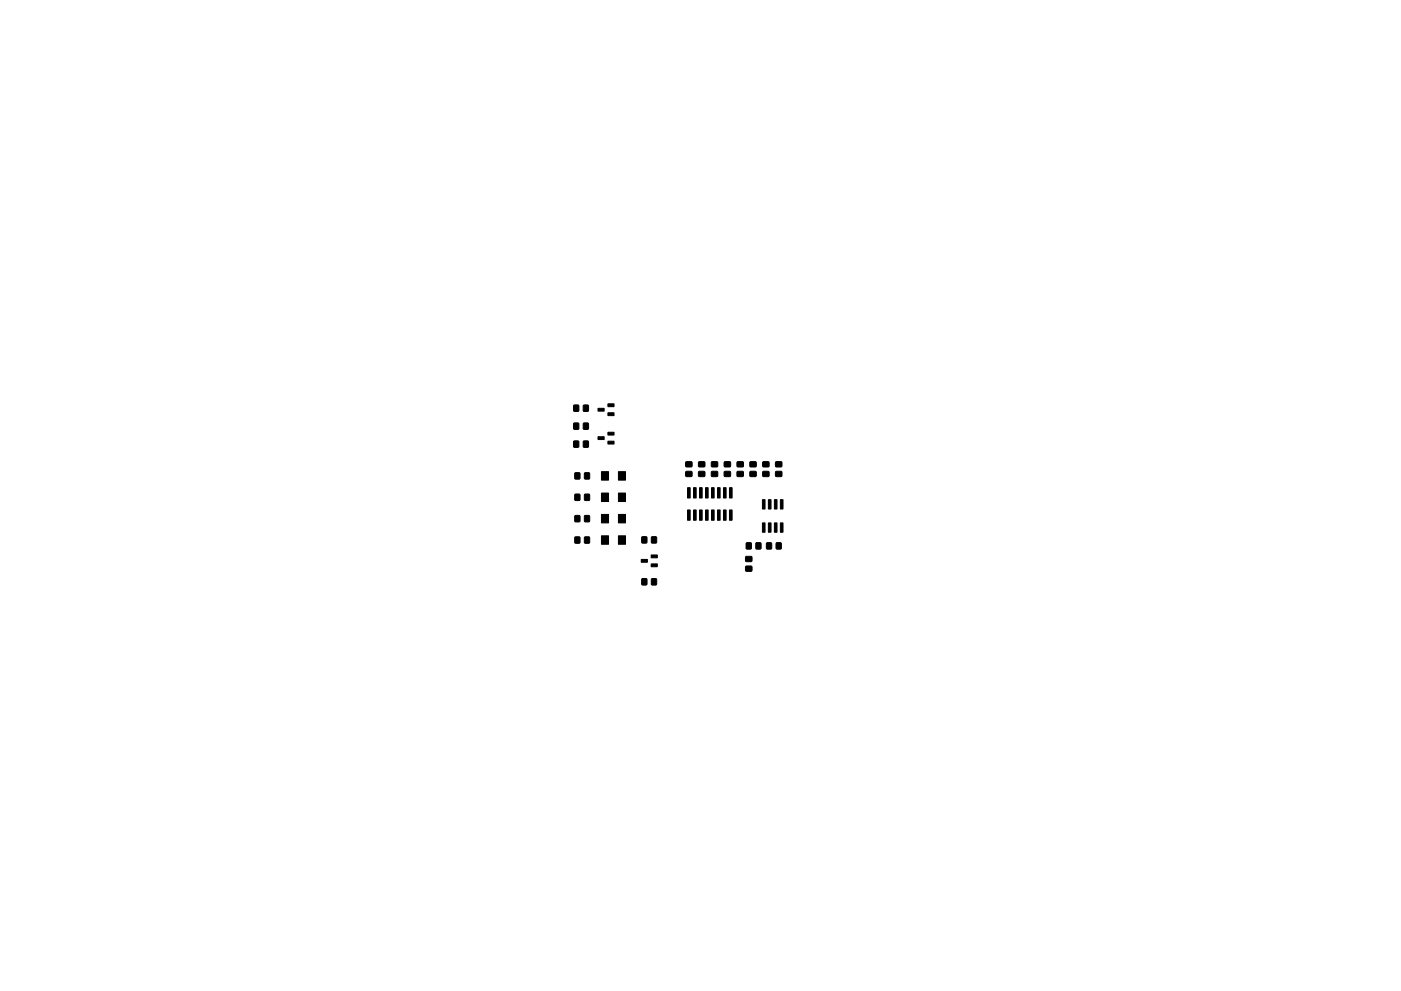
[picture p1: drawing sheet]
<svg xmlns="http://www.w3.org/2000/svg" width="297mm" height="210mm" viewBox="0 0 297 210" stroke-linecap="round" stroke-linejoin="round" font-family="sans-serif">
<g fill="#000" stroke="#000" stroke-width=".21">
<path d="M121.7 86h1l-.1 1.3-1-.1zM121.7 93.6h1l-.1 1.3-1-.1zM121.7 89.8h1l-.1 1.3-1-.1zM123.7 86h1v1.3l-1-.1zM123.7 93.6h1v1.3l-1-.1zM123.7 89.8h1v1.3l-1-.1zM126.8 86.6h1.3v.6h-1.3zM126.8 92.7h1.3v.6h-1.3zM128.9 87.6h1.3v.6h-1.3zM128.9 85.7h1.3v.6h-1.3zM128.9 93.6h1.3v.6h-1.3zM128.9 91.7h1.3v.6h-1.3z"/>
<path d="M145.4 100.1l1.3-.1v1l-1.3 .1zM145.4 98h1.3v1h-1.3zM148.1 100.1l1.3-.1v1l-1.2 .1zM148.1 98h1.3v1h-1.2zM150.9 100.1l1.2-.1v1l-1.2 .1zM150.9 98h1.2v1h-1.2zM153.6 100.1l1.2-.1 .1 1-1.3 .1zM153.6 98h1.2l.1 1h-1.3zM156.3 100.1l1.2-.1 .1 1-1.3 .1zM156.3 98h1.2l.1 1h-1.3zM159 100.1l1.3-.1v1l-1.3 .1zM159 98h1.3v1h-1.3z"/>
<path d="M161.8 100.1l1.2-.1v1l-1.2 .1zM161.8 98h1.2v1h-1.2zM164.5 100.1l1.2-.1v1l-1.2 .1zM164.5 98h1.2v1h-1.2zM121.9 114h1v1.2h-1zM121.9 109.4h1v1.3h-1zM121.9 100.3l1 .1v1.2h-1zM121.9 104.9h1v1.2h-1zM124 114h1l-.1 1.2h-1zM124 109.4h1l-.1 1.3h-1zM124 100.3l1 .1-.1 1.2h-1zM124 104.9h1l-.1 1.2h-1z"/>
<path d="M127.5 113.7h1.5v1.8h-1.5zM127.5 109.1h1.5v1.8h-1.5zM127.5 100.1h1.5v1.8h-1.5zM127.5 104.6h1.5v1.8h-1.5zM131.1 113.7h1.5v1.8h-1.5zM131.1 109.1h1.5v1.8h-1.5zM131.1 100.1h1.5v1.8h-1.5zM131.1 104.6h1.5v1.8h-1.5zM136.1 113.9h1v1.3h-1zM136 118.7h1.3v.6h-1.3zM138.2 113.9h1l-.1 1.3h-1zM138.1 119.6h1.3v.6h-1.3z"/>
<path d="M138.1 117.7h1.3v.6h-1.3zM145.8 108.2h.5v2.2h-.5zM145.8 103.5h.5v2.2h-.5zM147 108.2h.6v2.2h-.6zM147 103.5h.6v2.2h-.6zM148.3 108.2h.6v2.2h-.6zM148.3 103.5h.6v2.2h-.6zM149.6 108.2h.5v2.2h-.5zM149.6 103.5h.5v2.2h-.5zM150.9 108.2h.5v2.2h-.5zM150.9 103.5h.5v2.2h-.5zM152.1 108.2h.6v2.2h-.6z"/>
<path d="M152.1 103.5h.6v2.2h-.6zM153.4 108.2h.5v2.2h-.5zM153.4 103.5h.5v2.2h-.5zM154.7 108.2h.5v2.2h-.5zM154.7 103.5h.5v2.2h-.5zM158.2 115.2h1.1l-.1 1.3-1-.1zM158.1 118.1h1.3v1h-1.3zM160.3 115.2h1v1.3l-1-.1zM161.6 110.9h.6v2h-.6zM161.6 106h.6v2h-.6zM162.9 110.9h.6v2h-.6zM162.9 106h.6v2h-.6z"/>
<path d="M162.5 115.2h1.1l-.1 1.3-1-.1zM164.2 110.9h.5v2h-.5zM164.2 106h.5v2h-.5zM164.6 115.2h1v1.3l-1-.1zM165.5 110.9h.5v2h-.5zM165.5 106h.5v2h-.5zM136.1 122.8h1v1.3l-1-.1zM138.2 122.8h1l-.1 1.3-1-.1zM158.1 120.2l1.3-.1v1l-1.3 .1z"/>
</g>
</svg>
